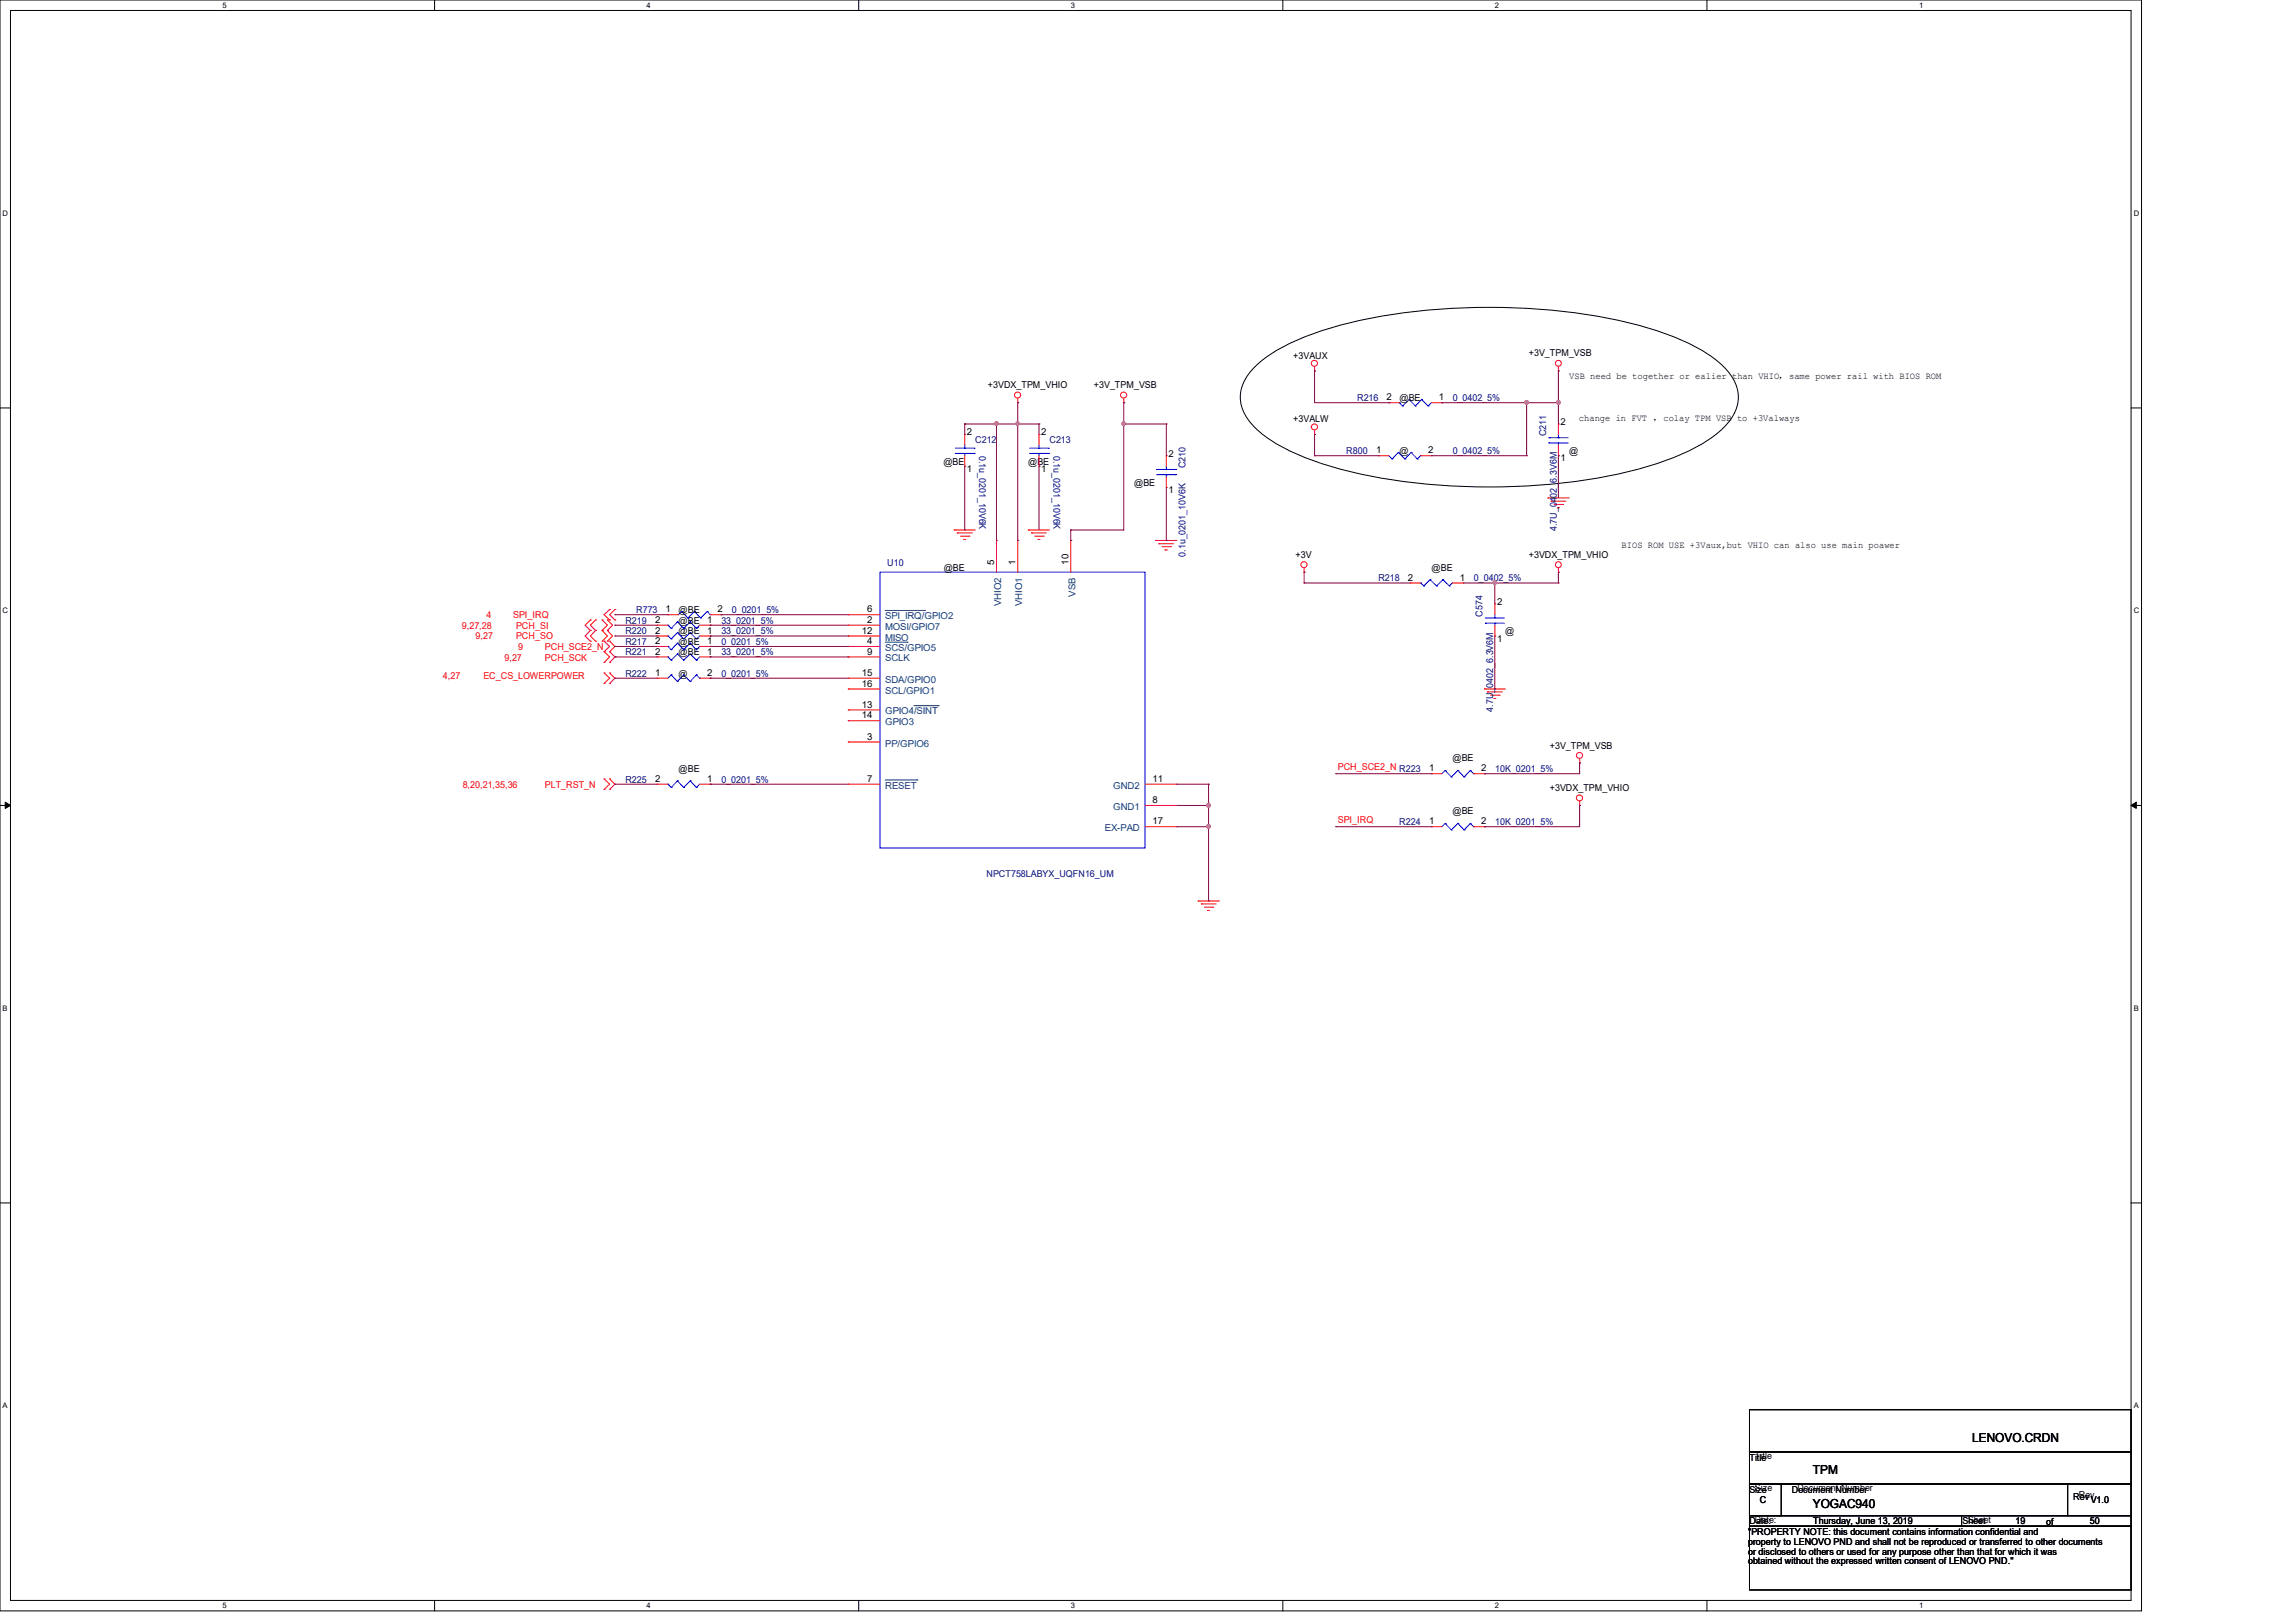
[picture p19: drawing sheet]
<svg xmlns="http://www.w3.org/2000/svg" width="297mm" height="210mm" viewBox="0 0 297 210" stroke-linecap="round" stroke-linejoin="round" font-family="sans-serif">
<defs><g id="words">
<g font-size="1.6">
<text x="234.5" y="190.7">TPM</text>
<text x="255.1" y="186.6">LENOVO.CRDN</text>
<text x="234.5" y="195.1">YOGAC940</text>
</g>
<g font-size="1.2">
<text x="167.3" y="46.4">+3VAUX</text>
<text x="197.8" y="46.1">+3V_TPM_VSB</text>
<text x="127.8" y="50.2">+3VDX_TPM_VHIO</text>
<text x="141.5" y="50.2">+3V_TPM_VSB</text>
<text x="179.4" y="51.8">2</text>
<text x="181" y="51.9">@BE</text>
<text x="186.1" y="51.8">1</text>
<text x="203" y="49">VSB need be together or ealier than VHIO，same power rail with BIOS ROM</text>
<text x="125.1" y="56.3">2</text>
<text x="134.7" y="56.3">2</text>
<text x="151.2" y="59.1">2</text>
<text x="167.3" y="54.6">+3VALW</text>
<text x="178" y="58.7">1</text>
<text x="181" y="58.7">@</text>
<text x="184.7" y="58.7">2</text>
<text x="201.9" y="59.7">1</text>
<text x="201.9" y="55">2</text>
<text x="203" y="58.7">@</text>
<text x="204.2" y="54.5">change in FVT ，colay TPM VSB to +3Valways</text>
<text x="122" y="60.1">@BE</text>
<text x="125.1" y="61.1">1</text>
<text x="133" y="60.1">@BE</text>
<text x="134.7" y="61.1">1</text>
<text x="146.7" y="62.9">@BE</text>
<text x="151.2" y="63.8">1</text>
<text x="209.8" y="70.9">BIOS ROM USE +3Vaux,but VHIO can also use main poawer</text>
<text x="122.1" y="73.8">@BE</text>
<text x="128.6" y="73.1" transform="rotate(-90 128.6 73.1)">5</text>
<text x="131.4" y="73.1" transform="rotate(-90 131.4 73.1)">1</text>
<text x="138.2" y="73.1" transform="rotate(-90 138.2 73.1)">10</text>
<text x="167.6" y="72.2">+3V</text>
<text x="182.1" y="75.1">2</text>
<text x="185.2" y="73.8">@BE</text>
<text x="188.8" y="75.1">1</text>
<text x="197.8" y="72.2">+3VDX_TPM_VHIO</text>
<text x="84.7" y="82">2</text>
<text x="84.7" y="80.6">2</text>
<text x="84.7" y="83.4">2</text>
<text x="86.1" y="79.2">1</text>
<text x="87.8" y="79.3">@BE</text>
<text x="87.8" y="82">@BE</text>
<text x="87.8" y="80.7">@BE</text>
<text x="87.8" y="83.4">@BE</text>
<text x="91.5" y="82">1</text>
<text x="91.5" y="80.6">1</text>
<text x="91.5" y="83.4">1</text>
<text x="92.8" y="79.2">2</text>
<text x="111.5" y="82">12</text>
<text x="112.2" y="80.6">2</text>
<text x="112.2" y="79.2">6</text>
<text x="112.2" y="83.4">4</text>
<text x="193.7" y="83">1</text>
<text x="193.7" y="78.3">2</text>
<text x="194.7" y="82">@</text>
<text x="84.7" y="84.7">2</text>
<text x="84.7" y="87.5">1</text>
<text x="87.8" y="84.8">@BE</text>
<text x="87.8" y="87.5">@</text>
<text x="91.5" y="84.7">1</text>
<text x="91.5" y="87.5">2</text>
<text x="111.5" y="87.5">15</text>
<text x="111.5" y="88.9">16</text>
<text x="112.2" y="84.7">9</text>
<text x="111.5" y="93">14</text>
<text x="111.5" y="91.6">13</text>
<text x="112.2" y="95.7">3</text>
<text x="84.7" y="101.2">2</text>
<text x="87.8" y="99.9">@BE</text>
<text x="91.5" y="101.2">1</text>
<text x="112.2" y="101.2">7</text>
<text x="149.1" y="101.2">11</text>
<text x="184.9" y="99.8">1</text>
<text x="187.9" y="98.5">@BE</text>
<text x="191.6" y="99.8">2</text>
<text x="200.5" y="96.9">+3V_TPM_VSB</text>
<text x="149.1" y="103.9">8</text>
<text x="149.1" y="106.7">17</text>
<text x="184.9" y="106.7">1</text>
<text x="187.9" y="105.4">@BE</text>
<text x="191.6" y="106.7">2</text>
<text x="200.5" y="102.4">+3VDX_TPM_VHIO</text>
<text x="226.3" y="189">Title</text>
<text x="227" y="188.8">Title</text>
<text x="226.3" y="193.2">Size</text>
<text x="226.3" y="197.3">Date:</text>
<text x="227" y="193">Size</text>
<text x="227" y="197.1">Date:</text>
<text x="227.7" y="194.5">C</text>
<text x="231.8" y="193.2">Document Number</text>
<text x="232.5" y="193">Document Number</text>
<text x="234.6" y="197.3">Thursday, June 13, 2019</text>
<text x="253.9" y="197.3">Sheet</text>
<text x="254.6" y="197.1">Sheet</text>
<text x="260.7" y="197.3">19</text>
<text x="264.7" y="197.3">of</text>
<text x="268.2" y="194.1">Rev</text>
<text x="268.9" y="193.9">Rev</text>
<text x="270.4" y="197.3">50</text>
<text x="270.5" y="194.5">V1.0</text>
<text x="226.1" y="198.6">&quot;PROPERTY NOTE: this document contains information confidential and</text>
<text x="226.1" y="199.9">property to LENOVO PND and shall not be reproduced or transferred to other documents</text>
<text x="226.1" y="201.2">or disclosed to others or used for any purpose other than that for which it was</text>
<text x="226.1" y="202.4">obtained without the expressed written consent of LENOVO PND.&quot;</text>
</g>
<g font-size="1.2" fill="#000080">
<text x="175.6" y="51.9">R216</text>
<text x="187.9" y="51.9">0_0402_5%</text>
<text x="126.2" y="57.4">C212</text>
<text x="126.7" y="59" transform="rotate(90 126.7 59)">0.1u_0201_10V6K</text>
<text x="135.8" y="57.4">C213</text>
<text x="136.3" y="59" transform="rotate(90 136.3 59)">0.1u_0201_10V6K</text>
<text x="174.2" y="58.7">R800</text>
<text x="187.9" y="58.7">0_0402_5%</text>
<text x="200" y="56.5" transform="rotate(-90 200 56.5)">C211</text>
<text x="153.4" y="60.6" transform="rotate(-90 153.4 60.6)">C210</text>
<text x="201.4" y="68.8" transform="rotate(-90 201.4 68.8)">4.7U_0402_6.3V6M</text>
<text x="114.8" y="73.3">U10</text>
<text x="153.4" y="72.1" transform="rotate(-90 153.4 72.1)">0.1u_0201_10V6K</text>
<text x="178.3" y="75.2">R218</text>
<text x="190.7" y="75.2">0_0402_5%</text>
<text x="80.9" y="82">R220</text>
<text x="80.9" y="80.7">R219</text>
<text x="80.9" y="83.4">R217</text>
<text x="82.3" y="79.3">R773</text>
<text x="93.3" y="82">33_0201_5%</text>
<text x="93.3" y="80.7">33_0201_5%</text>
<text x="93.3" y="83.4">0_0201_5%</text>
<text x="94.7" y="79.3">0_0201_5%</text>
<text x="191.8" y="79.8" transform="rotate(-90 191.8 79.8)">C574</text>
<text x="80.9" y="84.8">R221</text>
<text x="80.9" y="87.5">R222</text>
<text x="93.3" y="84.8">33_0201_5%</text>
<text x="93.3" y="87.5">0_0201_5%</text>
<text x="193.2" y="92.1" transform="rotate(-90 193.2 92.1)">4.7U_0402_6.3V6M</text>
<text x="80.9" y="101.3">R225</text>
<text x="93.3" y="101.3">0_0201_5%</text>
<text x="193.4" y="99.9">10K_0201_5%</text>
<text x="181" y="106.7">R224</text>
<text x="193.4" y="106.7">10K_0201_5%</text>
<text x="127.6" y="113.5">NPCT758LABYX_UQFN16_UM</text>
</g>
<g font-size="1.2" fill="#004080">
<text x="139.1" y="77.3" transform="rotate(-90 139.1 77.3)">VSB</text>
<text x="114.5" y="80.1">SPI_IRQ/GPIO2</text>
<text x="114.5" y="81.5">MOSI/GPIO7</text>
<text x="114.5" y="82.9">MISO</text>
<text x="129.5" y="78.4" transform="rotate(-90 129.5 78.4)">VHIO2</text>
<text x="132.2" y="78.4" transform="rotate(-90 132.2 78.4)">VHIO1</text>
<text x="114.5" y="84.2">SCS/GPIO5</text>
<text x="114.5" y="88.3">SDA/GPIO0</text>
<text x="114.5" y="85.6">SCLK</text>
<text x="114.5" y="89.7">SCL/GPIO1</text>
<text x="114.5" y="93.9">GPIO3</text>
<text x="114.5" y="92.5">GPIO4/SINT</text>
<text x="114.5" y="96.6">PP/GPIO6</text>
<text x="114.5" y="102.1">RESET</text>
<text x="142.9" y="107.6">EX-PAD</text>
<text x="144" y="104.8">GND1</text>
<text x="144" y="102.1">GND2</text>
</g>
<g font-size="1.2" fill="#f00">
<text x="59.7" y="81.4">9,27,28</text>
<text x="61.5" y="82.7">9,27</text>
<text x="62.9" y="80">4</text>
<text x="66.4" y="80">SPI_IRQ</text>
<text x="66.8" y="81.4">PCH_SI</text>
<text x="66.8" y="82.7">PCH_SO</text>
<text x="57.3" y="87.8">4,27</text>
<text x="62.5" y="87.8">EC_CS_LOWERPOWER</text>
<text x="65.3" y="85.5">9,27</text>
<text x="67" y="84.1">9</text>
<text x="70.5" y="84.1">PCH_SCE2_N</text>
<text x="70.5" y="85.5">PCH_SCK</text>
<text x="59.9" y="101.9">8,20,21,35,36</text>
<text x="70.5" y="101.9">PLT_RST_N</text>
<text x="173.1" y="99.7">PCH_SCE2_N R223</text>
<text x="173.1" y="106.5">SPI_IRQ</text>
</g>
<g font-size="1">
<text x="28.8" y="1">5</text>
<text x="83.7" y="1">4</text>
<text x="138.5" y="1">3</text>
<text x="193.4" y="1">2</text>
<text x="248.2" y="1">1</text>
<text x=".3" y="27.9">D</text>
<text x="276" y="27.9">D</text>
<text x=".3" y="79.4">C</text>
<text x="276" y="79.4">C</text>
<text x=".3" y="130.8">B</text>
<text x="276" y="130.8">B</text>
<text x=".3" y="182.2">A</text>
<text x="276" y="182.2">A</text>
<text x="28.8" y="208.1">5</text>
<text x="83.7" y="208.1">4</text>
<text x="138.5" y="208.1">3</text>
<text x="193.4" y="208.1">2</text>
<text x="248.2" y="208.1">1</text>
</g>
</g></defs>
<path d="M0 0h277v208.4h-277zM1.4 1.4h274.3v205.7h-274.3z" fill="none" stroke="#000" stroke-width=".13"/>
<g fill="#fff">
<path d="M28.8 .1h.5v1.1h-.5z"/>
<path d="M28.8 207.2h.5v1.1h-.5z"/>
</g>
<path d="M56.2 0v1.4M56.2 207.1v1.3" fill="none" stroke="#000" stroke-width=".13"/>
<g fill="#fff">
<path d="M83.7 .1h.5v1.1h-.5z"/>
<path d="M83.7 207.2h.5v1.1h-.5z"/>
</g>
<path d="M111.1 0v1.4M111.1 207.1v1.3" fill="none" stroke="#000" stroke-width=".13"/>
<g fill="#fff">
<path d="M138.5 .1h.6v1.1h-.6z"/>
<path d="M138.5 207.2h.6v1.1h-.6z"/>
</g>
<path d="M165.9 0v1.4M165.9 207.1v1.3" fill="none" stroke="#000" stroke-width=".13"/>
<g fill="#fff">
<path d="M193.4 .1h.5v1.1h-.5z"/>
<path d="M193.4 207.2h.5v1.1h-.5z"/>
</g>
<path d="M220.8 0v1.4M220.8 207.1v1.3" fill="none" stroke="#000" stroke-width=".13"/>
<g fill="#fff">
<path d="M248.2 .1h.6v1.1h-.6z"/>
<path d="M248.2 207.2h.6v1.1h-.6z"/>
<path d="M.3 27.1h.8v1.1h-.8z"/>
<path d="M276 27.1h.7v1.1h-.7z"/>
<path d="M.3 78.5h.8v1.1h-.8z"/>
<path d="M276 78.5h.7v1.1h-.7z"/>
</g>
<path d="M0 52.8h1.4M275.7 52.8h1.3" fill="none" stroke="#000" stroke-width=".13"/>
<g fill="#fff">
<path d="M.3 129.9h.7v1.1h-.7z"/>
<path d="M276 129.9h.6v1.1h-.6z"/>
</g>
<path d="M0 104.2h1.4M275.7 104.2h1.3" fill="none" stroke="#000" stroke-width=".13"/>
<path d="M.7 103.8l.7 .4-.7 .4zM275.7 104.2l.7-.4v.8z" fill="#000" stroke="#000" stroke-width=".13"/>
<g fill="#fff">
<path d="M.3 181.4h.7v1.1h-.7z"/>
<path d="M276 181.4h.6v1.1h-.6z"/>
</g>
<path d="M162.3 47.5a21.7 21.7 0 0 1 8.5-4.6 75.2 75.2 0 0 1 27.4-3 62.1 62.1 0 0 1 18.1 3.6 16.7 16.7 0 0 1 7.5 5 4.7 4.7 0 0 1 0 5.8 16.7 16.7 0 0 1-7.5 5 64 64 0 0 1-20.9 3.7 73.9 73.9 0 0 1-24.6-3.1 21.7 21.7 0 0 1-8.5-4.7 5.3 5.3 0 0 1-1.7-4.8l.3-1 .6-.9zM0 155.7h1.4M275.7 155.7h1.3M226.3 196.1h27.4v1.4h-27.4zM226.3 192h41.2v4.1h-41.2zM226.3 192h4.1v4.1h-4.1zM226.3 182.4h49.4v5.5h-49.4zM226.3 187.9h49.4v4.1h-49.4zM226.3 197.5h49.4v8.2h-49.4zM253.7 196.1h22v1.4h-22zM267.5 192h8.2v4.1h-8.2z" fill="none" stroke="#000" stroke-width=".13"/>
<g fill="none" stroke="#f00" stroke-width=".13">
<path d="M124.8 56.2h.1M124.8 56.2v1.4M124.8 59v1.3M131.7 52.1h.1M131.7 51.6v.5M134.4 56.2h.1M134.4 56.2v1.4M134.4 59v1.3M145.4 52.1h.1M145.4 51.6v.5M150.9 59h.1M150.9 59v1.3"/>
<path d="M170.1 48h.1M170.1 56.2h.1M170.1 47.5v.5M170.1 55.7v.5M178.3 59h1.4M178.3 59h.1M179.7 52.1h.1M179.7 52.1h1.3M183.8 59h1.4M185.2 59h.1M185.2 52.1h1.3M186.5 52.1h.1"/>
<path d="M201.6 48h.1M201.6 59h.1M201.6 54.9h.1M201.6 47.5v.5M201.6 54.9v1.3M201.6 57.6v1.4M78.9 78.9l-.8 .6 .8 .7M78.9 78.9h.1M79.5 78.9l-.6 .6 .6 .7M79.5 78.9h.1M86.4 79.5h1.4M86.4 79.5h.1"/>
<path d="M91.9 79.5h1.4M93.3 79.5h.1M109.7 79.5h4.1M109.7 79.5h.1M123.4 68.6h2.8M123.4 68.6h.1M123.8 69h2M123.8 69h.1M124.2 69.4h1.1M124.7 69.8h.2M124.7 69.8h.1M124.8 60.3h.1"/>
<path d="M125.3 69.4h.1M128.9 69.9h.1M128.9 69.9v4.1M131.7 69.9h.1M131.7 69.9v4.1M133 68.6h2.8M133 68.6h.1M133.4 69h1.9M133.4 69h.1M133.9 69.4h1.1M134.3 69.8h.1M134.3 69.8h.2"/>
<path d="M134.4 60.3h.1M135 69.4h.1M138.5 69.9h.1M138.5 69.9v4.1M149.5 69.9h2.7M149.5 69.9h.1M149.9 70.4h.1M149.9 70.4h1.9M150.3 70.7h1.1M150.7 71.2h.3M150.7 71.2h.1M150.9 63.1h.1"/>
<path d="M150.9 61.7v1.4M151.4 70.7h.1M168.7 74h.1M168.7 73.5v.5M182.4 75.4h1.4M182.4 75.4h.1M187.9 75.4h1.4M189.3 75.4h.1M193.4 78.1h.1M193.4 78.1v1.4M200.2 64.4h.1M200.2 64.4h2.8"/>
<path d="M200.7 64.9h1.9M200.7 64.9h.1M201 65.3h1.1M201.5 65.7h.3M201.5 65.7h.1M201.6 74h.1M201.6 73.5v.5M202.1 65.3h.1M76.4 80.2l-.7 .7 .7 .7M76.4 81.6l-.7 .7 .7 .7M76.4 80.2h.1M76.4 81.6h.1"/>
<path d="M76.4 83h.1M77 81.6h.1M77 80.2h.1M77 83h.1M77 80.2l-.6 .7 .6 .7M77 81.6l-.6 .7 .6 .7M77.9 80.2h.1M77.9 81.6h.1M77.9 83h.1M77.9 80.2l.7 .7-.7 .7M77.9 81.6l.7 .7-.7 .7M78.1 84.3h.1"/>
<path d="M78.1 83h.1M78.1 85.7h.1M78.1 88.4h.1M78.1 87.1h.1M78.1 83l.8 .7-.8 .6M78.1 84.3l.8 .7-.8 .7M78.1 87.1l.8 .7-.8 .6M78.6 80.2l.6 .7-.6 .7M78.6 81.6l.6 .7-.6 .7M78.6 80.2h.1M78.6 81.6h.1M78.6 83h.1"/>
<path d="M78.9 83h.1M78.9 84.3h.1M78.9 85.7h.1M78.9 87.1h.1M78.9 88.4h.1M78.9 80.2h.1M78.9 83l.6 .7-.6 .6M78.9 84.3l.6 .7-.6 .7M78.9 87.1l.6 .7-.6 .6M79.5 80.2h.1M85 85h.1M85 82.3h.1"/>
<path d="M85 87.8h.1M85 80.9h.1M85 83.7h.1M85 85h1.4M85 82.3h1.4M85 87.8h1.4M85 80.9h1.4M85 83.7h1.4M90.5 85h1.4M90.5 82.3h1.4M90.5 87.8h1.4M90.5 80.9h1.4"/>
<path d="M90.5 83.7h1.4M91.9 85h.1M91.9 82.3h.1M91.9 87.8h.1M91.9 80.9h.1M91.9 83.7h.1M109.7 89.2h4.1M109.7 85h4.1M109.7 82.3h4.1M109.7 87.8h4.1M109.7 80.9h4.1M109.7 93.3h4.1"/>
<path d="M109.7 83.7h4.1M109.7 91.9h4.1M109.7 96h4.1M109.7 93.3h.1M109.7 80.9h.1M109.7 82.3h.1M109.7 83.7h.1M109.7 87.8h.1M109.7 85h.1M109.7 89.2h.1M109.7 91.9h.1M109.7 96h.1"/>
<path d="M192 89.2h2.7M192 89.2h.1M192.4 89.5h2M192.4 89.5h.1M192.8 90h1.1M193.3 90.4h.2M193.3 90.4h.1M193.4 82.3h.1M193.4 80.9v1.4M193.9 90h.1M204.3 98.7h.1M204.3 98.2v.5"/>
<path d="M78.1 102.2h.1M78.1 100.8h.1M78.1 100.8l.8 .7-.8 .7M78.9 100.8h.1M78.9 102.2h.1M78.9 100.8l.6 .7-.6 .7M85 101.5h.1M85 101.5h1.4M90.5 101.5h1.4M91.9 101.5h.1M109.7 101.5h4.1M109.7 101.5h.1"/>
<path d="M148.1 107h4.1M148.1 101.5h4.1M148.1 104.2h4.1M152.2 104.2h.1M152.2 101.5h.1M152.2 107h.1M155 116.6h2.7M155 116.6h.1M155.4 117h1.9M155.4 117h.1M155.8 117.4h1.1M156.2 117.8h.3"/>
<path d="M156.2 117.8h.1M156.9 117.4h.1M185.2 107h.1M185.2 100.1h.1M185.2 107h1.3M185.2 100.1h1.3M190.6 107h1.4M190.6 100.1h1.4M192 107h.1M192 100.1h.1M204.3 104.2h.1M204.3 103.7v.5"/>
<circle cx="131.6" cy="51.1" r=".39"/>
<circle cx="145.4" cy="51.1" r=".39"/>
<circle cx="170" cy="47" r=".39"/>
<circle cx="170" cy="55.2" r=".39"/>
<circle cx="201.6" cy="47" r=".38"/>
<circle cx="168.7" cy="73.1" r=".39"/>
<circle cx="201.6" cy="73.1" r=".38"/>
<circle cx="204.3" cy="97.7" r=".39"/>
<circle cx="204.3" cy="103.3" r=".39"/>
</g>
<g fill="none" stroke="#00f" stroke-width=".13">
<path d="M123.6 58h2.4M123.6 58.7h2.4M124.8 58.7h.1M124.8 58h.1M124.8 57.6v.4M124.8 58.7v.3M126 58h.1M126 58.7h.1M133.2 58h2.4M133.2 58.7h2.4M134.4 58.7h.1M134.4 58h.1"/>
<path d="M134.4 57.6v.4M134.4 58.7v.3M135.6 58h.1M135.6 58.7h.1M179.7 59l.4 .4M180.1 59.4h.1M180.9 58.5h.1M180.9 58.5l.8 .9M180.9 58.5l-.8 .9M181 52.1h.1M181 52.1l.4 .4M181.4 52.5h.1"/>
<path d="M181.7 59.4h.1M182.3 51.7l.8 .8M182.3 51.7h.1M182.3 51.7l-.9 .8M182.5 58.5h.1M182.5 58.5l.8 .9M182.5 58.5l-.8 .9M183.1 52.5h.1M183.3 59.4h.1M183.8 59h.1M183.8 59l-.5 .4M183.9 51.7h.1"/>
<path d="M183.9 51.7l-.8 .8M183.9 51.7l.8 .8M184.7 52.5h.1M185.2 52.1l-.5 .4M200.4 56.6h2.5M200.4 57.3h2.5M200.4 56.6h.1M200.4 57.3h.1M201.6 57.3h.1M201.6 56.6h.1M201.6 56.2v.4M201.6 57.3v.3"/>
<path d="M88.2 79.1h.1M88.2 79.1l.8 .9M88.2 79.1l-.4 .4M89 80h.1M89.8 79.1h.1M89.8 79.1l.8 .9M89.8 79.1l-.8 .9M90.6 80h.1M91.5 79.1l-.9 .9M91.5 79.1h.1M91.5 79.1l.4 .4M91.9 79.5h.1"/>
<path d="M113.8 74h34.3v35.7h-34.3zM149.6 60.7h2.5M149.6 61.4h2.5M150.9 61.4h.1M150.9 60.7h.1M150.9 60.3v.4M150.9 61.4v.3M152.1 60.7h.1M152.1 61.4h.1M183.8 75.4h.1M183.8 75.4l.4 .4M184.2 75.8h.1"/>
<path d="M185 75h.1M185 75l-.8 .8M185 75l.8 .8M185.8 75.8h.1M186.6 75l.9 .8M186.6 75h.1M186.6 75l-.8 .8M187.5 75.8h.1M187.9 75.4l-.4 .4M192.2 80h.1M192.2 80h2.4M193.4 80h.1"/>
<path d="M193.4 79.5v.5M86.4 85l.4 .4M86.4 82.3l.4 .4M86.4 83.7l.4 .4M86.4 80.9l.4 .4M86.4 85h.1M86.4 82.3h.1M86.4 80.9h.1M86.4 83.7h.1M86.8 85.4h.1M86.8 82.7h.1M86.8 87.3h.1"/>
<path d="M86.8 81.3h.1M86.8 84.1h.1M86.8 87.3l.8 .9M86.8 87.3l-.4 .5M87.6 84.6l.8 .8M87.6 81.9l.8 .8M87.6 80.5l.8 .8M87.6 83.2l.8 .9M87.6 84.6h.1M87.6 81.9h.1M87.6 88.2h.1M87.6 80.5h.1"/>
<path d="M87.6 83.2h.1M87.6 84.6l-.8 .8M87.6 81.9l-.8 .8M87.6 80.5l-.8 .8M87.6 83.2l-.8 .9M88.4 85.4h.1M88.4 82.7h.1M88.4 87.3h.1M88.4 81.3h.1M88.4 84.1h.1M88.4 87.3l.9 .9M88.4 87.3l-.8 .9"/>
<path d="M89.3 84.6h.1M89.3 81.9h.1M89.3 88.2h.1M89.3 80.5h.1M89.3 83.2h.1M89.3 84.6l-.9 .8M89.3 81.9l-.9 .8M89.3 80.5l-.9 .8M89.3 83.2l-.9 .9M89.3 84.6l.8 .8M89.3 81.9l.8 .8M89.3 80.5l.8 .8"/>
<path d="M89.3 83.2l.8 .9M90.1 87.3l-.8 .9M90.1 85.4h.1M90.1 82.7h.1M90.1 87.3h.1M90.1 81.3h.1M90.1 84.1h.1M90.1 87.3l.4 .5M90.5 87.8h.1M90.5 85l-.4 .4M90.5 82.3l-.4 .4M90.5 83.7l-.4 .4"/>
<path d="M90.5 80.9l-.4 .4M186.9 99.7h.1M186.9 99.7l.8 .8M186.9 99.7l-.4 .4M188.6 99.7l-.9 .8M188.6 99.7h.1M188.6 99.7l.8 .8M190.2 99.7l-.8 .8M190.2 99.7h.1M190.2 99.7l.4 .4M192.2 80.6h.1M192.2 80.6h2.4"/>
<path d="M193.4 80.6h.1M193.4 80.6v.3M86.4 101.5l.4 .4M86.4 101.5h.1M86.8 101.9h.1M87.6 101l.8 .9M87.6 101h.1M87.6 101l-.8 .9M88.4 101.9h.1M89.3 101h.1M89.3 101l-.9 .9M89.3 101l.8 .9"/>
<path d="M90.1 101.9h.1M90.5 101.5l-.4 .4M186.9 106.6h.1M186.9 106.6l.8 .8M186.9 106.6l-.4 .4M187.7 107.4h.1M187.7 100.5h.1M188.6 106.6l-.9 .8M188.6 106.6h.1M188.6 106.6l.8 .8M189.4 107.4h.1M189.4 100.5h.1"/>
<path d="M190.2 106.6l-.8 .8M190.2 106.6h.1M190.2 106.6l.4 .4M190.6 107h.1M190.6 100.1h.1"/>
</g>
<path d="M114.5 79h5.1M119.6 79h.1M114.5 83.1h2.8M117.3 83.1h.1M118.2 91.3h3.2M121.4 91.3h.1M114.5 100.9h4.1M118.6 100.9h.1" fill="none" stroke="#004080" stroke-width=".13"/>
<g fill="none" stroke="#800040" stroke-width=".13">
<path d="M124.8 54.9h.1M124.8 54.9v1.3M124.8 54.9h9.6M128.9 54.9h.1M128.9 54.9v15M131.7 54.9h.1M131.7 52.1h.1M131.7 52.1v17.8M134.4 54.9h.1M134.4 54.9v1.3M145.4 54.9h5.5M145.4 52.1h.1"/>
<path d="M145.4 54.9h.1M145.4 52.1v16.5h-6.9M150.9 54.9h.1M150.9 54.9v4.1M170.1 48h.1M170.1 56.2h.1M170.1 59h.1M170.1 48v4.1h9.6M170.1 56.2v2.8M170.1 59h8.2M179.7 52.1h.1M185.2 59h12.3"/>
<path d="M186.5 52.1h.1M186.5 52.1h15.1M197.5 59h.1M197.5 52.1h.1M197.5 52.1v6.9M201.6 48h.1M201.6 59h.1M201.6 52.1h.1M201.6 48v6.9M201.6 59v5.4M79.5 79.5h6.9M79.5 79.5h.1"/>
<path d="M93.3 79.5h16.4M93.3 79.5h.1M124.8 68.6h.1M124.8 60.3v8.3M131.7 69.9h.1M134.4 60.3h.1M134.4 60.3v8.3M138.5 68.6h.1M138.5 69.9h.1M138.5 68.6v1.3M150.9 69.9h.1M150.9 63.1v6.8"/>
<path d="M168.7 74h.1M168.7 75.4h.1M168.7 74v1.4M168.7 75.4h13.7M189.3 75.4h12.3M193.4 75.4h.1M193.4 75.4v2.7M201.6 74h.1M201.6 75.4h.1M201.6 74v1.4M79.5 80.9h5.5M79.5 82.3h5.5"/>
<path d="M79.5 83.7h5.5M79.5 85h5.5M79.5 87.8h5.5M79.5 80.9h.1M79.5 82.3h.1M79.5 83.7h.1M79.5 85h.1M79.5 87.8h.1M91.9 80.9h17.8M91.9 82.3h17.8M91.9 83.7h17.8M91.9 85h17.8"/>
<path d="M91.9 87.8h17.8M91.9 80.9h.1M91.9 82.3h.1M91.9 83.7h.1M91.9 85h.1M91.9 87.8h.1M193.4 89.2h.1M193.4 82.3v6.9M204.3 98.7h.1M204.3 98.7v1.4h-12.3M79.5 101.5h5.5M79.5 101.5h.1"/>
<path d="M91.9 101.5h17.8M91.9 101.5h.1M152.2 107h4.1M152.2 101.5h4.1M152.2 104.2h4.1M156.3 107h.1M156.3 116.6h.1M156.3 101.5h.1M156.3 104.2h.1M156.3 101.5v15.1M172.8 107h.1M172.8 100.1h.1"/>
<path d="M172.8 107h12.4M172.8 100.1h12.4M192 107h.1M192 100.1h.1M204.3 104.2h.1M204.3 104.2v2.8h-12.3"/>
</g>
<g fill="#f0f" stroke="#f0f" stroke-width=".13">
<circle cx="145.3" cy="54.8" r=".24"/>
<circle cx="156.3" cy="104.2" r=".25"/>
<circle cx="156.3" cy="106.9" r=".25"/>
<circle cx="193.3" cy="75.4" r=".24"/>
<circle cx="128.9" cy="54.8" r=".25"/>
<circle cx="131.6" cy="54.8" r=".24"/>
<circle cx="201.6" cy="52.1" r=".25"/>
<circle cx="197.5" cy="52.1" r=".25"/>
</g>
<use href="#words"/>
</svg>
